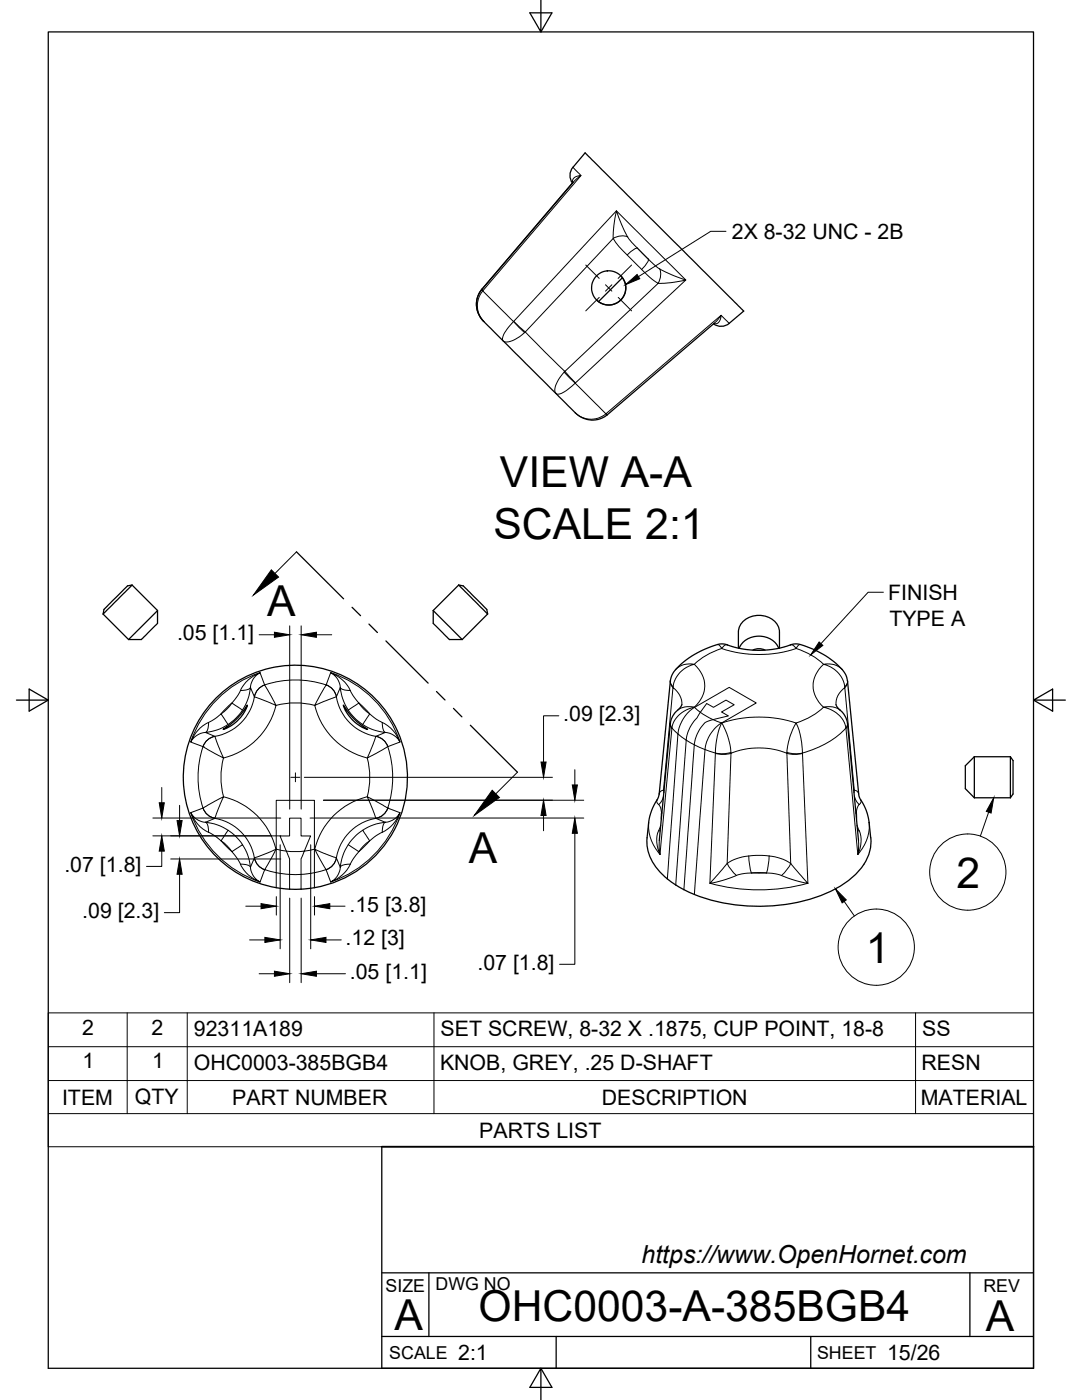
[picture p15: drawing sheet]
<svg xmlns="http://www.w3.org/2000/svg" width="216mm" height="279mm" viewBox="0 0 216 279" stroke-linecap="round" stroke-linejoin="round" font-family="sans-serif">
<defs><g id="words">
<g font-size="8.5">
<text x="99.8" y="97.2">VIEW A-A</text>
<text x="98.5" y="107.5">SCALE 2:1</text>
<text x="53.3" y="123">A</text>
<text x="93.6" y="172.2">A</text>
<text x="190.8" y="177.1">2</text>
<text x="172.8" y="192.1">1</text>
<text x="95.5" y="263.7">OHC0003-A-385BGB4</text>
<text x="78.7" y="265.3">A</text>
<text x="196.7" y="265.7">A</text>
</g>
<text font-size="5" x="128" y="252.1">https://www.OpenHornet.com</text>
<g font-size="4.3">
<text x="146" y="47.7">2X 8-32 UNC - 2B</text>
<text x="177.2" y="119.8">FINISH</text>
<text x="177.5" y="124.9">TYPE A</text>
<text x="35.3" y="127.8">.05 [1.1]</text>
<text x="112.4" y="144">.09 [2.3]</text>
<text x="12.8" y="174">.07 [1.8]</text>
<text x="16.4" y="183.2">.09 [2.3]</text>
<text x="69.7" y="181.9">.15 [3.8]</text>
<text x="69" y="188.7">.12 [3]</text>
<text x="69.8" y="195.4">.05 [1.1]</text>
<text x="95.3" y="193.5">.07 [1.8]</text>
<text x="16.4" y="206.5">2</text>
<text x="30.2" y="206.5">2</text>
<text x="38.7" y="206.7">92311A189</text>
<text x="87.9" y="206.8">SET SCREW, 8-32 X .1875, CUP POINT, 18-8</text>
<text x="184" y="206.8">SS</text>
<text x="16.5" y="213.2">1</text>
<text x="30.4" y="213.2">1</text>
<text x="38.7" y="213.5">OHC0003-385BGB4</text>
<text x="87.8" y="213.5">KNOB, GREY, .25 D-SHAFT</text>
<text x="183.9" y="213.5">RESN</text>
<text x="12.4" y="220.5">ITEM</text>
<text x="26.9" y="220.4">QTY</text>
<text x="46.3" y="220.5">PART NUMBER</text>
<text x="120.1" y="220.5">DESCRIPTION</text>
<text x="183.7" y="220.5">MATERIAL</text>
<text x="95.6" y="227.1">PARTS LIST</text>
<text x="91.4" y="271.4">2:1</text>
<text x="177" y="271.4">15/26</text>
</g>
<g font-size="3.5">
<text x="76.9" y="257.8">SIZE</text>
<text x="86.9" y="257.4">DWG NO</text>
<text x="196.2" y="257.8">REV</text>
<text x="77.7" y="271.2">SCALE</text>
<text x="163" y="271.2">SHEET</text>
</g>
</g></defs>
<!-- layer: Visible -->
<g fill="none" stroke="#000" stroke-width=".25">
<path d="M114.3 33.4l2.5-2.9 31.6 31.6-2.9 2.4a2.53 2.53 0 0 1-3.1 .1M114.3 33.4a2.55 2.55 0 0 0-.1 3.1M114.4 36.4l-18.3 21.5M96.1 57.8a4.7 4.7 0 0 0 .4 6.4M96.1 57.9a4.8 4.8 0 0 0 .9 6.7l15.8 15.8a12.5 12.5 0 0 0 3.6 3.1 4.6 4.6 0 0 0 4.7-.7M96.1 57.7v.1M123.9 55a3.4 3.4 0 0 1 0 4.9 3.4 3.4 0 0 1-4.9 0M124.2 55.4l-4.8 4.8M127.2 49.6l2.1 2.1M142.5 64.5l-21.4 18.3M26.4 116.8l-5.8 5.8M26.4 116.8l-1 .1-3.7 3.8-1 .9-.1 1"/>
<path d="M26.4 116.8l5 5M91.5 116.8l5.8 5.7M91.5 116.8l.9 .1 .7 .7 4 4 .2 .9M91.5 116.8l-5.1 5M20.6 122.6l5.1 5M31.4 121.8v2.6l-.1 .1-3.1 3.1h-2.5M31.4 121.8l-5.7 5.8M86.4 121.8v2.6l.2 .1 3.1 3.1h2.5M86.4 121.8l5.8 5.8M97.3 122.5l-5.1 5.1M133.8 136l-2.4 23.1a12.4 12.4 0 0 0-2 5l-.3 3.1M133.8 135.9a5.4 5.4 0 0 1 2.3-3.5 17.3 17.3 0 0 1 8.1-3.9h.2a19.8 19.8 0 0 0 14 0 5.6 5.6 0 0 1 3.1 .8 15.2 15.2 0 0 1 7.2 5.3l.4 1.4"/>
<path d="M133.8 135.9v.1M147.3 129.3v-3.2a3.9 3.9 0 0 1 5-3.2 3.6 3.6 0 0 1 3.2 3.2v3.2M147.5 129.4a4.4 4.4 0 0 1 3.9-2.4 4.4 4.4 0 0 1 4 2.4M150.2 129.7a2.74 2.74 0 0 1 2.4 0M169.1 136l2.4 23.1a11.6 11.6 0 0 1 1.9 5l.3 3.1M49.3 140.8l.1-.1a7.7 7.7 0 0 1-4.9 4.9l.1-.1a13.2 13.2 0 0 0 4.7-4.7zM68.5 140.7l.1 .1a13.9 13.9 0 0 0 4.7 4.8 7.7 7.7 0 0 1-4.8-4.9zM133.8 144.5l-2.2 23.2M133.8 144.3v.2M136.1 140.6l-.4 .7a4.9 4.9 0 0 0-1.9 3.1M166.8 140.6l.4 .7a4.8 4.8 0 0 1 1.9 3.2l2.2 23.2M194.4 151l-1.8 1.8v4.6l1.8 1.8"/>
<path d="M194.4 151v8.2M194.4 159.2h7.2M194.4 151h7.2M201.6 151v8.2M201.6 151l.5 .8v6.7l-.5 .7M129.1 167.2a10.1 10.1 0 0 0 5 8.9 27.2 27.2 0 0 0 13.8 4.6 33.9 33.9 0 0 0 19.4-3.7 11.9 11.9 0 0 0 6.4-7.8l.1-2"/>
<circle cx="121.5" cy="57.5" r="3.4"/>
<circle cx="58.9" cy="155.1" r="22.4"/>
</g>
<!-- layer: Visible Narrow -->
<g fill="none" stroke="#000" stroke-width=".2">
<path d="M114.2 36.6l-.1 .1M114.3 36.3v.1M114.3 33.4l1.6 1.6-19.6 23.1 6.2 6M114.4 36.4l1.5-1.4a1.36 1.36 0 0 0-1.6 1.3v.2M96.1 57.8l.2 .2a4.6 4.6 0 0 0 .2 6.2M96.2 57.7l.2 .3M122.4 47.6a37.8 37.8 0 0 0 5.3 5.8l.3 .4a14.3 14.3 0 0 0 3.3 2.7l-18.6 17.6-4-3.9-3.9-3.9zM123 42.1l1 2.7 1.2 2.5a3.3 3.3 0 0 0-2.8 .3l.1-2.6zM125.2 47.3l.8 1.1 1.2 1.1a2.12 2.12 0 0 0-1.5 .9l-.5 .5M129.3 51.7l1 .9a12.5 12.5 0 0 0 5.2 2.8l1.3 .5-2.9 .5-2.6 .1 .4-1a2.83 2.83 0 0 0-.1-1.8M129.4 51.7a2.12 2.12 0 0 1-.8 1.5l-.6 .6M96.4 64.1l.1 .1"/>
<path d="M102.5 64.2l-1.4 1.6a2.25 2.25 0 0 0-.7 2.3 2.71 2.71 0 0 0 2.9-.7l1.4-1M102.5 64.2l2.2 2.2M102.5 64.1l20.5-22 11.2 11.1 2.6 2.7-22 20.6 6.1 6.1M102.5 64.1l2.3 2.1-.1 .2M112.7 74.1l-.1 .2a5.1 5.1 0 0 0-1.8 4 .81 .81 0 0 0 1.3 .2l1.1-.7 1.6-1.3-2.2-2.2M112.7 74.1l2.1 2.3M142.5 64.5l1.4-1.6a1.39 1.39 0 0 1-1.3 1.7l-.1-.1 .1 .1M145.5 64.5l-1.6-1.6-23 19.7M114.8 82.4a4.6 4.6 0 0 0 6.1 .2M120.9 82.6l.2 .2M121 82.5l.2 .2M48 137.8l-.7 1.2-1 1.3"/>
<path d="M49.1 136.1l1.6-1.2 1.2-.6a3.6 3.6 0 0 0-1.9 2.9 1.51 1.51 0 0 1-1.4 .6h-.6zM50.8 139.1h.1M50.8 139.1l4.3 1.7-2.3-4.1-.9-2.5a22 22 0 0 0-13.8 13.9l2.4 .9M65.1 136.7l.9-2.4a21.9 21.9 0 0 1 13.8 13.8l-2.4 .9M65.1 136.7h.1M65.1 136.7l-2.3 4.1 4.3-1.7M65.1 136.7a18.9 18.9 0 0 0-12.8 .2 3.1 3.1 0 0 0-1.5 2.2M65.1 136.7a3.1 3.1 0 0 1 2 2.4M66 134.3a7.1 7.1 0 0 1 3.9 3.5h-.6a1.19 1.19 0 0 1-1.4-.9 3.6 3.6 0 0 0-1.9-2.6zM67.1 139.1h.1M67.9 137.2a10 10 0 0 0 9 9l-1.9 .8a9.6 9.6 0 0 1-7.9-7.9zM69.9 137.8l.7 1.2 1 1.3-2.1 1.4"/>
<path d="M133.7 136a1.48 1.48 0 0 0 .6 1.2v-.1M133.8 135.9a1.37 1.37 0 0 0 .5 1.1M134.8 133.6a3.9 3.9 0 0 1 3.8-1 5.4 5.4 0 0 0-4.3 4.5M138.6 132.6a5.4 5.4 0 0 1 0 8.5M143.2 128.6a1.18 1.18 0 0 1 .8 .8 1.06 1.06 0 0 1 1.2-.7M144 129.4a23.7 23.7 0 0 0 14.8 0M144 129.4a13.9 13.9 0 0 0-5.5 3.2M158.9 129.4a13.6 13.6 0 0 1 5.4 3.2 5.4 5.4 0 0 0 0 8.5 13.8 13.8 0 0 1-5.5 3.2 24.1 24.1 0 0 0-14.8 0l-1.7-.7M159.7 128.6a1.15 1.15 0 0 0-.9 .8 1.05 1.05 0 0 0-1.1-.7M168.1 133.6a3.9 3.9 0 0 0-3.8-1 5.4 5.4 0 0 1 4.3 4.5M169.1 135.9a1.37 1.37 0 0 1-.5 1.1M169.1 136a1.48 1.48 0 0 1-.5 1.2v-.1"/>
<path d="M39.9 145.3l1.7-1.1v.6a1.22 1.22 0 0 1-.9 1.4 3.6 3.6 0 0 0-2.6 1.9l.9-1.8zM40.5 149a19.4 19.4 0 0 0 0 12.3M40.5 149h.1M41 146.2a10 10 0 0 0 9-9l.8 1.9a9.6 9.6 0 0 1-7.9 7.9zM41.6 144.2l1.2-.7 1.3-1 1.4 2.1M42.9 147l1.7 4.3-4.1-2.3M42.9 147h.1M42.9 146.9a3.1 3.1 0 0 0-2.4 2.1M44.6 151.3a14.3 14.3 0 0 0 10.5-10.5 14.9 14.9 0 0 1 7.7 0 14.3 14.3 0 0 0 10.5 10.5M44.6 151.2a15 15 0 0 0 0 7.8 14.2 14.2 0 0 1 10.5 10.5M46.3 140.3l-2.2 2.2a7.9 7.9 0 0 0 2.2-2.2l2.1 1.4M71.6 140.3a7.2 7.2 0 0 0 2.2 2.2l-1.4 2.1"/>
<path d="M71.6 140.3l.8 .7a11.6 11.6 0 0 0 3.9 3.2M73.3 151.3a14.9 14.9 0 0 1 0 7.7 14.5 14.5 0 0 0-10.6 10.5 14.8 14.8 0 0 1-7.6 0M75 147l-1.7 4.3 4.1-2.3M75 147h.1M75 146.9a3.1 3.1 0 0 1 2.4 2.1M76.3 144.2a7 7 0 0 1 3.5 3.9 4.2 4.2 0 0 0-3.1-2.1l-.3-.7zM77.4 149a19.4 19.4 0 0 1 0 12.3M131.1 159.6a.75 .75 0 0 0 .3 1M132.4 157.7a.92 .92 0 0 0-.9 .8M132.4 157.7h.1M132.4 158.8l-.2 .8-.8 1M132.4 157.7l.1 .5"/>
<path d="M133.7 144.5l.4 .8M133.8 144.3v.5l.3 .5M134.1 145.3l-2.4 25.2M134.1 145.3l1.2 1.2 1.6 1.2M136.1 140.6a4 4 0 0 0-1.8-3.4l-1.9 20.5M136.9 147.7l1.6 .9M136.9 147.7l-2.1 28.9M138.5 148.7l-2 28.9M138.5 148.6l2.2 1M138.5 141.1l.1 .1M138.6 141.1a5.4 5.4 0 0 0-4.5 4.2M138.6 141.1a3.9 3.9 0 0 0-3.4 .7"/>
<path d="M138.6 141.2l1.1 1M138.6 141.2a7.3 7.3 0 0 0-3.3 5.3l-2.1 28.9M138.6 141.2l6.9-4 5.4 3.1-6.9 4a7.1 7.1 0 0 0-3.3 5.3M139.7 142.2l2.6 1.4M139.7 142.2l1.3-1.8 1.4 .8 2.5-1.5 1.6 1-2.5 1.4 1.3 .8-3 .7M139.7 142.2l-.4 .7a8.4 8.4 0 0 0-2.4 4.8M140.7 149.6l2 .7M140.7 149.6l-2.1 28.9M142.3 143.6a4.3 4.3 0 0 0-3.2 3l-.6 2.1M142.7 150.3l-1 26a37.2 37.2 0 0 0 19.5 0l-1.1-26M145.8 150.2a13.7 13.7 0 0 0-1.8-5.9 14 14 0 0 0-1.3 6M145.8 150.2l.1 .1"/>
<path d="M145.9 150.2l-1.6 .2-1.6-.1M145.9 150.3l-1.6 .3-1.6-.2M157 150.2a13.7 13.7 0 0 1 1.8-5.9 14.4 14.4 0 0 1 1.3 6M157 150.2v.1M157 150.3l1.6 .3 1.5-.2M157 150.2l1.6 .2 1.5-.1M160.1 150.3h.1M166.8 140.6a3.9 3.9 0 0 1 1.8-3.4l1.9 20.5h-.2M167.7 141.8a3.8 3.8 0 0 0-3.4-.7 5.5 5.5 0 0 1 4.5 4.3l2.4 25.1M169.1 144.3v.3a2.11 2.11 0 0 1-.9 1.3 18.7 18.7 0 0 1-8.1 4.4M169.1 144.5l-.3 .8M170.4 158.2l.1-.5a1.02 1.02 0 0 1 .8 .8"/>
<path d="M170.5 158.8l.2 .8 .8 1M171.7 159.6a.69 .69 0 0 1-.3 1M40.5 161.3l-2.4 .9a22 22 0 0 0 13.8 13.8M40.5 161.3l4.1-2.3-1.7 4.3M40.5 161.3a3.1 3.1 0 0 0 2.4 2M41 164.1a9.9 9.9 0 0 1 4.5 1.6M41 164.1a3.5 3.5 0 0 1-2.9-1.9 6.9 6.9 0 0 0 3.5 3.9M41 164.1l1.9-.8a9.6 9.6 0 0 1 7.9 7.9l-.8 1.9M41 164.1a1.51 1.51 0 0 1 .6 1.4v.6M41.6 166.1a11.4 11.4 0 0 1 3.9 3.2l.8 .6M42.9 163.3h.1M46.3 170l2.1-1.4a13.9 13.9 0 0 1 1.8 5.5l.7 1.1 1 .8a7.6 7.6 0 0 1-4.4-4.4z"/>
<path d="M48 172.5h.6a1.51 1.51 0 0 1 1.4 .6M48.4 168.6a8.8 8.8 0 0 0-2.9-2.9l-1.4 2.1a7.9 7.9 0 0 1 2.2 2.2M52.8 173.5l3.4 .8 3.9 .2M52.8 173.6l-.9 2.4M52.8 173.6h.1M55.1 169.5l-2.3 4.1M55.1 169.5l-4.3 1.7a3.1 3.1 0 0 0 2 2.4M55.1 177.2v-17.5h7.6v17.5M60.1 174.5v-1.4a5 5 0 0 1 .6-3.2l1.3-3.1h-1.9v-3.5h-2.3v3.5h-1.9l1.2 3.1a6.4 6.4 0 0 1 .7 3.6v4M60.1 174.5v3M65.1 173.6l.9 2.4M65.1 173.5l-2.3 .7-2.7 .3"/>
<path d="M67.1 171.2l-4.3-1.7 2.3 4.1M67.1 171.2h.1M67.1 171.2a3.1 3.1 0 0 1-2 2.4M69.5 168.6a9.9 9.9 0 0 0-1.6 4.5M69.9 172.5h-.6a1.51 1.51 0 0 0-1.4 .6M71.6 170l-1.2 1.6a7.6 7.6 0 0 1-4.4 4.4 3.6 3.6 0 0 0 1.9-2.9M72.4 165.7a8.8 8.8 0 0 0-2.9 2.9l2.1 1.4a7.2 7.2 0 0 1 2.2-2.2l-2.2 2.1M75 163.3h.1M76.9 164.1a3.5 3.5 0 0 0 2.9-1.9 6.9 6.9 0 0 1-3.5 3.9M76.9 164.1a9.1 9.1 0 0 0-4.5 1.6l1.4 2.1 1.3-1 1.2-.7M76.9 164.1l-1.9-.8a9.6 9.6 0 0 0-7.9 7.9l.8 1.9M76.9 164.1a1.51 1.51 0 0 0-.6 1.4v.6"/>
<path d="M77.4 161.3l2.4 .9a22 22 0 0 1-13.8 13.8M77.4 161.3h.1M77.4 161.3l-4.1-2.3 1.7 4.3M77.4 161.3a3.1 3.1 0 0 1-2.4 2M129.5 164.1a8.3 8.3 0 0 0 2.2 6.4M131.4 160.6l.4 .6 .2 .9M131.5 165.8h.3M131.8 164.7v.3a5.8 5.8 0 0 0-.1 5.5l-.1-2.8M132 162.1v1.4M132 162.1l.1 .3M132.1 162.1h-.1M145.1 172.3l-3.5 4 2.7-.6 2-.7a15.3 15.3 0 0 1 8.3-.6l1 .2 3 1.1 2.6 .6-3.4-4"/>
<path d="M145.1 172.3a12 12 0 0 1 7.9-1.5 9.6 9.6 0 0 1 4.8 1.5M145.1 172.3l.8-22a15.2 15.2 0 0 1 11.1 0l.8 22M145.1 172.3l.8 1.3 1 1.1M149.4 170.8l.2 1.9 .3 1.5h1.5h1.6l.3-1.5 .2-1.9M157.8 172.3l-.8 1.3-1.1 1.1M170.8 162.1h.1M170.9 162.1v1.4M171 164.7l.4 1.1M171.4 160.6l-.3 .6-.3 1.2M171.4 165.8a5.5 5.5 0 0 1-.2 4.7l.1-2.8M171.4 165.8h-.3M173.4 164.1a8.3 8.3 0 0 1-2.2 6.4"/>
</g>
<!-- layer: Titleblock -->
<path d="M76.2 228.9v44.2h130v-44.2M76.2 254h130M85.6 254v12.7M193.5 254v12.7M76.2 266.7h130M111 266.7v6.4M161.8 266.7v6.4" fill="none" stroke="#000" stroke-width=".25"/>
<path d="M76.2 228.9h130" fill="none" stroke="#000" stroke-width=".36"/>
<!-- layer: Border -->
<path d="M9.6 6.4h196.6v266.7h-196.6zM107.9 0v6.4l-2.2-3.8h4.4l-2.2 3.8M3.3 139.7h6.3l-3.8-2.2v4.4l3.8-2.2M206.2 139.7l3.8 2.2v-4.4l-3.8 2.2h6.4M107.9 273.1l2.2 3.8h-4.4l2.2-3.8v6.3" fill="none" stroke="#000" stroke-width=".25"/>
<!-- layer: Parts Lists -->
<path d="M9.6 202.1h196.6v26.8h-196.6zM9.6 215.6h196.6M9.6 208.9h196.6M25.4 202.1v20.2M37.4 202.1v20.2M86.6 202.1v20.2M182.7 202.1v20.2M9.6 222.3h196.6" fill="none" stroke="#000" stroke-width=".2"/>
<!-- layer: Section Lines -->
<path d="M59.2 110.1l9.4 9.4M70.3 121.2l1.6 1.7M73.6 124.5l1.7 1.7M77 127.9l8.4 8.4M87.1 138l1.7 1.7M90.5 141.4l1.7 1.7M93.9 144.7l9.4 9.4" fill="none" stroke="#000" stroke-width=".25"/>
<path d="M59.2 110.1l-4.3 4.3M103.3 154.1l-4.4 4.3" fill="none" stroke="#000" stroke-width=".2"/>
<path d="M54.1 113.7l1.5 1.5-5 3.6zM98.2 157.7l1.5 1.5-5.1 3.6z" fill="#000" stroke="#000" stroke-width=".2"/>
<!-- layer: Leaders -->
<path d="M163.4 128.1l.8 .7-2.4 1.9z" fill="#000" stroke="#000" stroke-width=".2"/>
<path d="M176.3 118.2h-3.1l-9.4 10.3" fill="none" stroke="#000" stroke-width=".2"/>
<!-- layer: Balloons -->
<g fill="none" stroke="#000" stroke-width=".2">
<circle cx="193.1" cy="174" r="7.6"/>
<circle cx="174.8" cy="189" r="7.6"/>
</g>
<!-- layer: 0 -->
<path d="M198.3 159.2l-.5 3.1-1-.4zM166.7 177.4l2.2 2.2-.9 .6z" fill="#000" stroke="#000" stroke-width=".2"/>
<path d="M168.4 179.9l2.1 2.9M197.3 162.1l-1.7 4.8" fill="none" stroke="#000" stroke-width=".2"/>
<!-- layer: Smart Centers -->
<path d="M116.9 52.9l2.7 2.7M119.6 59.4l-2.7 2.6M120.8 56.8l1.3 1.3M122.1 56.8l-1.3 1.3M123.4 59.4l2.6 2.6M126 52.9l-2.7 2.7M58 155.1h1.8M58.9 154.2v1.8" fill="none" stroke="#000" stroke-width=".2"/>
<!-- layer: FD_Dimensions -->
<g fill="none" stroke="#000" stroke-width=".2">
<path d="M51.7 126.7h3.1M57.8 124.9v36.6M60.1 124.9v36.6M63.1 126.7h3.1M32.3 157.2v3M60.7 155.1h49.5M64.5 159.7h52M111.5 142.9h-3v9.2M114.7 153.6v3.1M30.5 163.3h25.5M30.5 166.8h25.5M32.3 169.9v3h-3.1"/>
<path d="M34.1 171.4h21.9M35.8 174.5v7.6h-3M35.8 160.7v3.1M55.1 178.9v3.7M55.9 168.6v20.8M57.8 179.2v16.9M60.1 179.2v16.9M61.9 163.3h54.6M62 168.6v20.8M62.8 178.9v3.7M108.5 162.8v3M114.7 166.3v26.1h-3"/>
<path d="M49 180.8h3.1M49.8 187.6h3.1M51.7 194.3h3.1M63.1 194.3h5.8M65 187.6h3.1M65.8 180.8h3.1"/>
</g>
<g fill="#000" stroke="#000" stroke-width=".2">
<path d="M54.8 126.2l3 .5-3 .5zM60.1 126.7l3-.5v1zM107.9 152.1h1.1l-.5 3zM114.2 156.7h1l-.5 3zM31.8 160.2h1l-.5 3.1zM32.3 166.8l.5 3.1h-1zM35.3 163.8h1l-.5 3zM35.8 171.4l.5 3.1h-1zM108.5 159.7l.5 3.1h-1.1zM114.7 163.3l.5 3h-1zM52.1 180.3l3 .5-3 .6zM52.9 187.1l3 .5-3 .5z"/>
<path d="M54.8 193.8l3 .5-3 .5zM60.1 194.3l3-.5v1zM62 187.6l3-.5v1zM62.8 180.8l3-.5v1.1z"/>
</g>
<!-- layer: Hole Notes -->
<path d="M124.8 56.8l2.3-2 .6 .8z" fill="#000" stroke="#000" stroke-width=".2"/>
<path d="M144.9 46.2h-3.1l-14.4 9" fill="none" stroke="#000" stroke-width=".2"/>
<use href="#words"/>
</svg>
